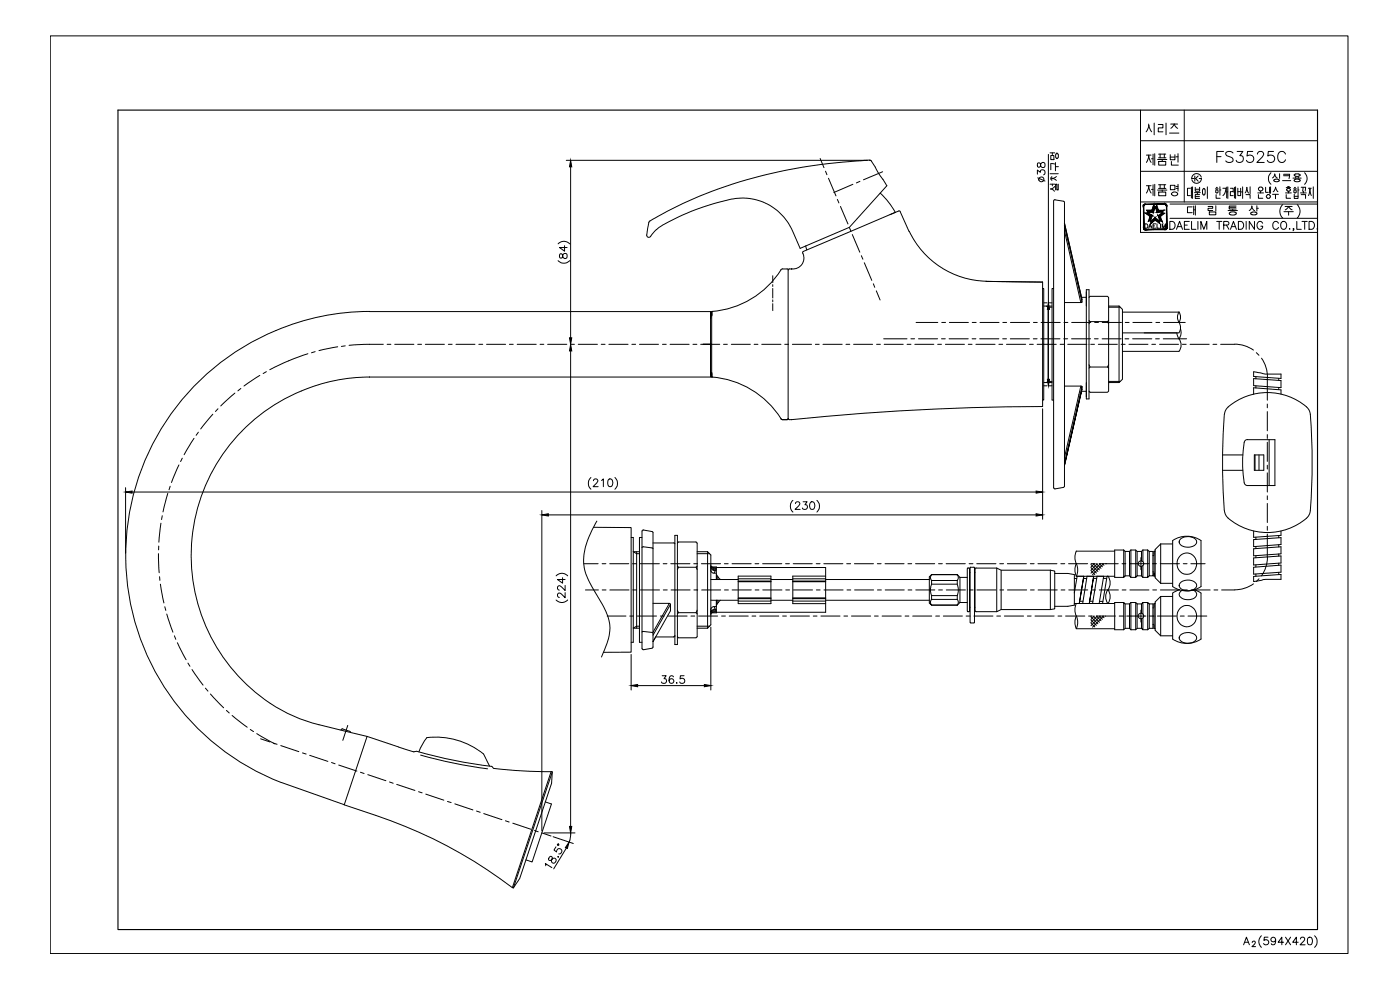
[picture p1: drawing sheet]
<svg xmlns="http://www.w3.org/2000/svg" width="420mm" height="297mm" viewBox="0 0 420 297" stroke-linecap="round" stroke-linejoin="round" font-family="sans-serif">
<defs><g id="words">
<text font-size="12.8" x="337.3" y="62.1">제품명</text>
<text font-size="10.6" x="337.6" y="41.6">시리즈</text>
<text font-size="10.1" x="337.3" y="50.8">제품번</text>
<text font-size="7.1" x="364.1" y="50.1">FS3525C</text>
<text font-size="5.7" x="197.2" y="206.4">36.5</text>
</g></defs>
<!-- layer: DWG -->
<g fill="none" stroke="#000" stroke-width=".3">
<path d="M240.9 75.8a3.3 3.3 0 0 1-3.3 4.9M241.1 75.4l-.2 .5M255.4 69.4l-14.3 6.1M269.7 63.3l-2.6 1.1M269.7 63.3l.5 .2 2.6 5.9M272.9 69.4a26.2 26.2 0 0 0 23.1 15M316.2 60.3v86.1M316.2 60.2l.4-.3 2.6 .5 .3 .3v85.2M319.5 69.3l4.9 21.5M319.5 67l5.2 22.9zM319.5 67.7l5.2 22.9M82.9 99.1a73.1 73.1 0 0 0-45.2 68.4 73.1 73.1 0 0 0 46.7 67.3l18.9 6.6"/>
<path d="M110.9 93.5h102.3M110.9 93.4a71.7 71.7 0 0 0-28.1 5.8M213.2 94.2v1.3zM213.2 93.5v18.9v-9.1M213.2 93.5v.7M213.2 94.2h.4M213.9 93.4l-.3 .4M234.9 80.7h1.3M234.9 80.7h-.2a27.7 27.7 0 0 1-21.1 12.8v19.6a27.6 27.6 0 0 1 21.1 12.8h1.5l.3-.3M236.2 80.7l.4 .3 .3-.3M236.5 81v44.6M236.9 80.7h.6"/>
<path d="M237.5 80.7h.1M295.9 84.4l17 .2zM312.9 84.6v37.4a752.9 752.9 0 0 0-75.4 3.9M313.2 91.8h2.5M314.6 91.8v23M324.5 89.2h1.5M324.7 89.9l-.1 .9h-5.1M326 86.9h.8v32.8h-.8zM326.8 89.3l.3-.4h5.3l.3 .4v28.1l-.3 .3h-5.3l-.3-.3M332.7 91.8h3.1M335.8 91.8l1.1 1v21l-1.1 1M335.8 91.8v23"/>
<path d="M336.9 99.9h16.9M336.9 93.7h16.9M213.6 112.8l.3 .3M213.6 112.4h-.4v.7h-102.3a53.4 53.4 0 0 0-52.3 42.1 53.4 53.4 0 0 0 30.1 59.9l5.8 2 15.7 3.9 9.4 3.1M313.2 114.8h2.5M319.5 115.8l5.2 .2M324.4 115.8l-4.9 21.5M324.5 117.4h1.5M324.7 116.7v-.7l-5.2 22.9M324.7 116.7l-1.6 6.9zM332.7 114.8h3.1M336.9 105.4h16.9"/>
<path d="M376.2 111.6v1.4l8.2 .6v-1.4M376.2 113.6l8.2 .6v2.1l-8.2-.6zM376.2 118.3v-2l8.2 .7v1.3M376.9 113v.6M376.9 115.8v.6M383.8 113.5v.6M383.8 116.3v.6M236.6 125.6l.1 .3h.8M237.6 125.9h-.1M323.1 123.6l-3.6 16zM366.9 136.5h6.1M367.4 124.3a197.2 197.2 0 0 0 0 28.9"/>
<path d="M367.5 124.3l.2-1a12.2 12.2 0 0 1 7-4.6 17.7 17.7 0 0 1 18.1 4.2 5.5 5.5 0 0 1 .6 3.1 161.3 161.3 0 0 1-.4 28.2 12.2 12.2 0 0 1-6.9 4.7 17.7 17.7 0 0 1-18.1-4.2l-.5-1.5M376.4 136.5h2.9v4.6h-2.9zM376.7 136.5v4.6M377.8 136.5v4.6M380.9 131.9v13.8M178.2 158.2l11.2 .1v37.4h-8.3M319.2 146.2l-2.6 .5-.4-.4M319.5 145.9l-.3 .3M366.9 141.1h6.1M373.4 144.8a35.2 35.2 0 0 1 .1-12.4l.9-.5h8.2v13.8h-8.2a.99 .99 0 0 1-1-.9M376.2 159.3v1.9l8.2-.6v-1.3M190 165.5h1.9"/>
<path d="M191.1 165.5v23M202.5 160.6h.8v32.8h-.8zM203.3 163l.3-.4h5.3l.3 .4v28.1l-.3 .3h-5.3l-.3-.3M209.2 165.5h3.2M212.4 165.5l.9 1v21l-.9 1M212.4 165.5v23M213.3 170.3l.5 .7 .8 .3M213.3 169.5l.2 .6M213.3 173.9h8.2M213.4 170l.4 .7 .8 .3M213.5 170.1l1 .3 .1 .3M213.5 170.1h1.5v3.8"/>
<path d="M213.6 170.1l.6 .6h.4M214.3 172h.7M214.5 170.4h.5M214.6 171.3l-.1 .3a.58 .58 0 0 1-.6 .3 .58 .58 0 0 1-.5-.5l-.1-.1M214.6 171v.3M214.6 170.7h.4M214.6 171h.4M215 170.3h32.8v13.4h-32.8M215 172.3l.1 .2M215 172.5l1.2 1.4M215.1 172.6v1.3M215.4 173.1v.8"/>
<path d="M221.5 172.9h9.9v8.2h-9.9zM221.5 179.4h9.9M221.5 179.5h9.9M221.5 179.6h9.9M221.5 173.7h9.9M221.5 174.3h9.9M221.5 174.5h9.9M221.5 174.6h9.9M231.4 173.9h6.5M237.9 179.4h9.9M237.9 179.5h9.9M237.9 179.6h9.9"/>
<path d="M237.9 173.7h9.9M237.9 174.3h9.9M237.9 174.5h9.9M237.9 174.6h9.9M247.8 172.9h-9.9v8.2h9.9M247.8 173.9h31.1M290.3 170.6v12.8M290.5 170.4h.3M290.5 170.4l-.2 .2M290.8 170.4l.2 .2v12.7l-.2 .2M291 171.8h.1M291.1 170.4v16.3"/>
<path d="M291.2 170.3h1.3M292.5 170.4v16.3l-.2 .2-1.1-.2M292.5 171.8h.1M292.6 170.7l.1 12.7 .2 .1h6.2M292.9 170.4h6.2M292.9 170.4l-.3 .3M299.1 170.4l1.4 .7h14.7M299.1 170.4v13.1M300.5 171.1v11.8M315.2 171.1l1.3 .2v11.4l-1.3 .2M315.2 171.1v11.8M316.5 172.1h4l1.9 .3v9.2l-1.9 .3h-4"/>
<path d="M322.4 173.6h.7M323 172.9h11.5M323 165.4h11.5M323.3 172.9l-.9 5M325.1 173.6h1.1M325.3 172.9l-1.4 8.2 1.4-8.2M326.2 172.9l-1.3 8.2M328.1 173.5h1M328.2 172.9l-1.3 8.2 1.3-8.2M329.2 172.9l-1.3 8.2M331.1 173.5h1M331.2 172.9l-1.3 8.2"/>
<path d="M332.2 172.9l-1.3 8.2M337.2 165v8.2l.5-.4M337.2 165h-2.7v8.2h2.7M337.2 165l.5 .5M337.7 165.5v7.3M337.7 172.8h1.3M337.7 165.5h1.3M339 165.5v7.3M339.4 165v8.2l-.4-.4M339.4 165h1.4l.5 .5h1.3M339.4 173.2h1.4M339.4 165l-.4 .5"/>
<path d="M340.8 165v8.2l.5-.4M341.3 165.5v7.3h1.3M342.6 165.5v2.8M342.6 169.9v2.9M343 169.7v3.5l-.4-.4M343 165h1.4M343 173.2h1.4M343 165v3.5M343 165l-.4 .5M344.4 165v8.2l.5-.4M344.4 165l.5 .5M344.9 165.5h1.1v7.3h-1.1z"/>
<path d="M346 171.6h.3M346 166.7h.3M346.3 165.4v7.5v-1M346.3 172.9h.4M346.7 165.4h-.4v.9M348.3 179l-1.6 1.6v8.5l1.6 1.7h3.6M348.3 163.2v11.8M348.3 179v11.8M348.3 163.2l-1.6 1.7v8.5l1.6 1.6M348.3 163.2h3.6M348.3 175h3.6M348.3 179h3.6"/>
<path d="M351.9 162.2a7.5 7.5 0 0 1 8.5 0l.1 13.8a7.6 7.6 0 0 1-8.6 0M351.9 162.2v13.8M351.9 178v13.7M354 177l-2.1 .9M354.3 174.8a3.2 3.2 0 0 1 4.8 .7 2.41 2.41 0 0 1-3.2 1.7 1.65 1.65 0 0 1-1.8-2.1zM354.3 161.7a3.5 3.5 0 0 1 4.7 .5 1.62 1.62 0 0 1-1.7 1.9 2.72 2.72 0 0 1-3.4-1.5zM354.4 166.6a3.1 3.1 0 0 1 4.3 .8 3.1 3.1 0 0 1-.8 4.3 3.1 3.1 0 0 1-4.1-.6 3.1 3.1 0 0 1 .2-4.1zM358.1 177.1a1.36 1.36 0 0 1 1 1.4 1.36 1.36 0 0 1-1.2 1.2 3.1 3.1 0 0 1-4-1.1l.1-.6 .7-.8M358.4 177l2 1 .1 13.7a7.6 7.6 0 0 1-8.6 0M376.2 167.4l8.2-.6v2.1l-8.2 .6zM376.2 170.2l8.2-.6v2.1l-8.2 .6zM376.2 164.6l8.2-.5v2.1l-8.2 .6z"/>
<path d="M376.2 161.9l8.2-.6v2.1l-8.2 .6zM376.9 161.2v.7M376.9 163.9v.7M376.9 166.7v.7M376.9 169.5v.6M376.9 172.2v.7M383.8 160.7v.6M383.8 163.4v.7M383.8 166.2v.6M383.8 169v.6M383.8 171.7v.7M384.4 173.8v-1.4l-8.2 .5v1.6"/>
<path d="M190 188.5h1.9M202.5 190.7l-.3 .4M209.2 188.5h3.2M213.3 180.1h8.2M213.5 183.9l-.2 .2M214.3 182h.7M214.5 183.6h.5M214.6 182.7l-.3-.7h-.3l-.7 .7v1l.2-.3a1.04 1.04 0 0 1 1.1-.5M214.6 183.3l-.5 .1-.5 .5M214.6 183.3l-.1 .3-1 .3M214.6 182.9l-.7 .3-.5 .8M214.6 182.9h.4"/>
<path d="M214.6 183.3h.4M215 180.1v1.5M215 181.7v2.2h-1.5M215.1 181.5l-.1 .1M215.1 180.1v1.3M215.4 180.1v.8M215.5 180.8l-.5 .7M216.2 180.1l-.7 .7M221.5 180.4h9.9M231.4 180.1h6.5M237.9 180.4h9.9M247.8 180.1h31.1"/>
<path d="M290.3 183.3l.5 .2M291 182.2h.1M292.5 182.2h.1M315.2 182.9h-14.7l-1.4 .6M323 181.1h11.5M323 188.7h11.5M323.9 181.1h-1.5h1.5M324 180.4h1M324.9 181.1h2h-2M327 180.4h1M330 180.4h1M337.2 180.8h-2.7v8.1h2.7"/>
<path d="M337.7 181.2v7.3M339 188.5h-1.3l-.5 .4M339 188.5v-7.3h-1.3l-.5-.4v8.1M339 188.5l.4 .4M339.4 180.8h1.4l.5 .4M339.4 180.8v8.1M339.4 180.8l-.4 .4M340.8 180.8v8.1M341.3 181.2v7.3M341.3 181.2h1.3M342.6 188.5h-1.3l-.5 .4h-1.4M342.6 184v-2.8l.4-.4v3.5"/>
<path d="M342.6 185.6v2.9M343 185.4v3.5l-.4-.4M343 180.8h1.4M343 188.9h1.4M344.9 181.2l-.5-.4v8.1M344.9 181.2h1.1v7.3h-1.1M344.9 181.2v7.3M344.9 188.5l-.5 .4M346 187.3h.3M346 182.4h.3M346.3 187.6v1h.4M346.3 181.1v7.5"/>
<path d="M346.7 181.1h-.4v1M354 182.7a3 3 0 0 1 4.1-.3 3 3 0 0 1 .6 4.1 3 3 0 0 1-4 1.1 3 3 0 0 1-1.3-3.9zM354.3 190.5a3.5 3.5 0 0 1 4.7 .4 1.78 1.78 0 0 1-2.1 2.1 2.2 2.2 0 0 1-3-1.9zM106.7 231.2l-3.4 10.3a160.1 160.1 0 0 1 39 16.9l11.5 7.9M119.7 224.2l4.5 1.4M125.1 225.4l-.9 .2M125.1 225.4l11.9 2.9 10.6 1.7M126.2 226.6l10 2.4 10.2 1.7M128.1 221.3a22.9 22.9 0 0 1 17 4.9l1.8 3.6M128.1 221.3l-1.5 2.4-.9 1.9M147.6 229.9l.5 .6M148.1 230.5l8 .8 9.3 .2"/>
<path d="M165.7 231.6l-.2 3.4-9.5 28.6-1.9 2.8-.3-.1M165.7 231.6l-11.6 34.8M165.7 231.6l-.3-.1-11.6 34.8M163.6 240.6l1.9 .6-5.8 17.4-1.9-.6"/>
<circle cx="342.4" cy="169.1" r=".83"/>
<circle cx="342.4" cy="184.8" r=".83"/>
</g>
<!-- layer: CL -->
<g fill="none" stroke="#000" stroke-width=".3">
<path d="M246.1 47.6l1.2 2.7M247.7 51.4l.5 1M248.6 53.5l2.3 5.3M251.3 59.8l.5 1.1M256 55.3l-5.8 2.5M258.1 54.4l-1.1 .5M264.9 51.5l-5.8 2.4M252.2 61.9l2.3 5.3M254.9 68.3l.5 1M255.8 70.4l2.2 5.3M258.5 76.7l.5 1.1M259.4 78.8l2.2 5.3"/>
<path d="M231.9 82.7v2.1M231.9 85.4v.6M231.9 86.5v2.9M231.9 90v.6M231.9 91.1v2.1M262.1 85.1l.4 1.1M263 87.3l1.1 2.7M274.9 96.7h6.5M282.6 96.7h1.2M284.9 96.7h5.7M291.8 96.7h1.2M294.1 96.7h5.7"/>
<path d="M301 96.7h1.1M303.2 96.7h5.8M310.1 96.7h1.2M312.4 96.7h5.8M319.3 96.7h1.2M321.6 96.7h5.8M328.5 96.7h1.2M330.8 96.7h5.8M337.7 96.7h1.2M340 96.7h5.7M346.9 96.7h1.1M349.2 96.7h6.5"/>
<path d="M70.5 117.9l-4.3 3.9M72.3 116.6l-.9 .7M78 112.6l-4.8 3.2M79.9 111.5l-.9 .6M86.6 108.3l-5.6 2.6M92.4 106.1l-5.8 2.2M94.6 105.5l-1.1 .3M101.3 104l-5.6 1.2M103.6 103.8l-1.1 .1M115 103.3l-10.2 .3M116.2 103.3h1.1M118.5 103.3h5.7"/>
<path d="M125.4 103.3h1.1M127.6 103.3h5.8M134.5 103.3h1.2M136.8 103.3h5.8M143.7 103.3h1.2M146 103.3h5.7M152.9 103.3h1.1M155.2 103.3h5.7M162.1 103.3h1.1M164.4 103.3h5.7M171.3 103.3h1.1M173.5 103.3h5.8"/>
<path d="M180.4 103.3h1.2M182.7 103.3h5.8M189.6 103.3h1.2M191.9 103.3h5.7M198.8 103.3h1.2M201.1 103.3h5.7M208 103.3h1.1M210.3 103.3h5.7M213.6 103.3h-2.6h2.6M217.1 103.3h1.2M219.5 103.3h5.7M226.3 103.3h1.2"/>
<path d="M228.6 103.3h5.8M235.5 103.3h1.2M237.8 103.3h5.8M244.7 103.3h1.1M247 103.3h5.7M253.9 103.3h1.1M256.2 103.3h5.7M263.1 103.3h1.1M265.2 101.7h7M265.4 103.3h5.7M272.2 103.3h1.2M273.4 101.7h1.1"/>
<path d="M274.5 103.3h5.8M275.6 101.7h5.8M281.4 103.3h1.1M282.5 101.7h1.2M283.7 103.3h5.7M284.8 101.7h5.8M290.6 103.3h1.1M291.7 101.7h1.2M292.9 103.3h5.7M294 101.7h5.8M299.8 103.3h1.1M300.9 101.7h1.2"/>
<path d="M302.1 103.3h5.7M303.2 101.7h5.7M309 103.3h1.1M310.1 101.7h1.1M311.2 103.3h5.8M312.4 101.7h5.7M318.1 103.3h1.2M319.2 101.7h1.2M320.4 103.3h5.8M321.6 101.7h5.7M327.3 103.3h1.2M328.4 101.7h1.2"/>
<path d="M329.6 103.3h5.7M330.8 101.7h5.7M336.5 103.3h1.2M337.6 101.7h1.2M338.8 103.3h5.7M339.9 101.7h5.8M345.7 103.3h1.1M346.8 101.7h1.2M348 103.3h5.7M349.1 101.7h7M354.9 103.3h1.1M357.1 103.3h5.8"/>
<path d="M364 103.3h1.2M366.3 103.3h4.2M370.5 103.3a9.8 9.8 0 0 1 5.7 1.7M377 105.8l.8 .8M378.6 107.5a9.8 9.8 0 0 1 1.8 5.6M380.3 113.1v7M53.7 139.5l-2.2 5.3M54.7 137.5l-.5 1M58.2 131.5l-2.9 4.9M59.5 129.7l-.6 .9M63.9 124.3l-3.7 4.4M65.4 122.7l-.7 .8"/>
<path d="M380.3 121.2v1.2M380.3 123.5v5.8M380.3 130.4v1.1M380.3 132.7v5.7M380.3 139.6v1.1M48.3 157l-.6 5.7M48.7 154.7l-.2 1.2M50.4 148l-1.5 5.6M51.1 145.9l-.4 1.1M380.3 141.9v5.7M380.3 148.8v1.1M380.3 151.1v5.7"/>
<path d="M380.3 157.9v1.2M47.6 166.1l.2 5.8M47.6 163.8v1.2M47.9 173l.1 1.1M48.1 175.3l1.1 5.6M175.2 169.1h4.3M175.7 177h3.9M180.7 169.1h1.1M180.7 177h1.2M183 169.1h5.7M183 177h5.8M189.8 169.1h1.2"/>
<path d="M189.9 177h1.2M192.2 169.1h5.7M192.2 177h5.7M199 169.1h1.2M199.1 177h1.2M201.3 169.1h5.8M201.4 177h5.7M208.2 169.1h1.2M208.3 177h1.1M210.5 169.1h5.8M210.6 177h5.7M217.4 169.1h1.1"/>
<path d="M217.4 177h1.2M219.7 169.1h5.7M219.7 177h5.8M226.6 169.1h1.1M226.6 177h1.2M228.9 169.1h5.7M228.9 177h5.8M235.8 169.1h1.1M235.8 177h1.2M238.1 169.1h5.7M238.1 177h5.8M245 169.1h1.1"/>
<path d="M245 177h1.1M247.2 169.1h5.8M247.3 177h5.7M254.1 169.1h1.2M254.2 177h1.1M256.4 169.1h5.7M256.5 177h5.7M263.3 169.1h1.1M263.3 177h1.2M265.6 169.1h5.7M265.7 177h5.7M272.5 169.1h1.1"/>
<path d="M272.5 177h1.2M274.8 169.1h5.7M274.8 177h5.8M281.7 169.1h1.1M281.7 177h1.1M283.9 169.1h5.8M284 177h5.7M290.8 169.1h1.2M290.9 177h1.1M293.1 169.1h5.8M293.2 177h5.7M300 169.1h1.2"/>
<path d="M300.1 177h1.1M302.3 169.1h5.7M302.4 177h5.7M309.2 169.1h1.2M309.3 177h1.1M311.5 169.1h5.7M311.5 177h5.8M318.4 169.1h1.1M318.4 177h1.2M320.7 169.1h5.7M320.7 177h5.7M327.5 169.1h1.2"/>
<path d="M327.6 177h1.2M329.9 169.1h5.7M329.9 177h5.7M336.7 169.1h1.2M336.8 177h1.1M339 169.1h5.8M339.1 177h5.7M342.4 167.3v3.6M345.9 169.1h1.2M346 177h1.1M348.2 169.1h5.8M348.2 177h5.8"/>
<path d="M355.1 169.1h1.1M355.1 177h1.2M357.4 169.1h4.3M357.4 177h5.8M364.3 177h1.2M366.6 177h3.9M376.2 175.2a9.8 9.8 0 0 1-5.7 1.8M377.8 173.7l-.8 .8M380.3 160.2v6.9M380.4 167.1a9.8 9.8 0 0 1-1.8 5.7M49.5 182l.3 1.1M50 184.2l1.9 5.5"/>
<path d="M52.3 190.8l.5 1M53.2 192.8l2.6 5.1M56.4 198.9l.6 1M182.2 184.8h5.6M189 184.8h1.1M191.3 184.8h5.7M198.2 184.8h1.1M200.5 184.8h5.7M207.4 184.8h1.1M209.6 184.8h5.8M216.5 184.8h1.2M218.8 184.8h5.8"/>
<path d="M225.7 184.8h1.1M228 184.8h5.7M234.9 184.8h1.1M237.2 184.8h5.7M244.1 184.8h1.1M246.4 184.8h5.7M253.3 184.8h1.1M255.5 184.8h5.8M262.4 184.8h1.2M264.7 184.8h5.8M271.6 184.8h1.2M273.9 184.8h5.7"/>
<path d="M280.8 184.8h1.2M283.1 184.8h5.7M290 184.8h1.1M292.3 184.8h5.7M299.1 184.8h1.2M301.4 184.8h5.8M308.3 184.8h1.2M310.6 184.8h5.8M317.5 184.8h1.2M319.8 184.8h5.8M326.7 184.8h1.1M329 184.8h5.7"/>
<path d="M335.9 184.8h1.1M338.2 184.8h5.7M342.4 183.1v3.6M345.1 184.8h1.1M347.4 184.8h5.7M354.2 184.8h1.2M356.5 184.8h5.7M57.6 200.9l3.4 4.7M61.7 206.5l.7 .9M63.1 208.2l4 4.2M68 213.2l.8 .7M69.7 214.7l4.5 3.5"/>
<path d="M75.1 218.9l1 .6M104.4 217.6l-1.5 4.5M77.1 220.1l5.4 3.1M78.2 221.7l2.8 .9M82.1 223l1.1 .3M84.3 223.7l5.4 1.8M90.8 225.9l1.1 .3M92.9 226.6l5.5 1.8M99.5 228.8l1.1 .4M101.7 229.5l5.4 1.9M108.2 231.7l1.1 .4M110.4 232.4l5.4 1.8"/>
<path d="M116.9 234.6l1.1 .4M119.1 235.3l5.4 1.9M125.6 237.5l1.1 .4M127.8 238.3l5.4 1.8M134.3 240.5l1.1 .3M136.5 241.2l5.4 1.8M143 243.3l1.1 .4M145.2 244.1l5.4 1.8M151.7 246.3l1.1 .3M153.9 247l5.4 1.8M160.4 249.2l1.1 .4M162.6 249.9l2.8 .9"/>
</g>
<!-- layer: 00_COMPONENTS -->
<path d="M261 48.1h.1M261 48a146.1 146.1 0 0 0-61.4 15.8 16.5 16.5 0 0 0-4.9 2.9M261 48.1l.6 .3M261.5 48.3l4.6 7.4M264.1 58h.1M264.2 58a23 23 0 0 1 4.5 5.7l-13.3 5.7M266.2 55.7l-11.3 12.5-14.8 6.3-2.2-5.1a16.7 16.7 0 0 0-21.1-9 62.9 62.9 0 0 0-19.4 8.2l-.4 .3M194.7 66.7l-.6 3.8a.66 .66 0 0 0 .4 .7 .66 .66 0 0 0 .8-.3M197 68.8l-1.7 2.1M241.8 73.8l.3 1.2" fill="none" stroke="#000" stroke-width=".3"/>
<!-- layer: D -->
<g fill="none" stroke="#000" stroke-width=".3">
<path d="M169.9 48.1h90.4M171.3 50.1v51.3M359.9 53.6h.7a1.46 1.46 0 0 1-1.3 1.4 1.46 1.46 0 0 1-1.6-1.1M360.5 53.2a1.46 1.46 0 0 0-1.6-1.1 1.46 1.46 0 0 0-1.3 1.4M167.5 78.2a2.38 2.38 0 0 0 3.5 0M167.5 73.2a2.38 2.38 0 0 1 3.5 0M168 76.3a.81 .81 0 0 0 .2 1.1h.5l.2-.7a.66 .66 0 0 1 .6-.7 .66 .66 0 0 1 .7 .6l-.2 .8a.84 .84 0 0 1-.9-.1 .84 .84 0 0 1-.3-.8 .45 .45 0 0 0-.8-.2zM169.4 73.7v1.7l-1.5-1.1h2.3M314 91.8l.6 .4h1.1M332.7 92.2h3.5M353.2 99.9l.7 1.8M353.8 96.7l.5 1.6-.5 1.5"/>
<path d="M353.8 93.6l.5 1.6-.5 1.5-.4-1.5zM354.3 98.7l.1 1.5-.6 1.5M171.3 105.3v142.7M315.7 114.4h-1.1l-.6 .4M332.7 114.4h3.5M353.8 101.7l.7 1.6-.1 1.1-.6 1M376.2 111.6l3.5 .6h4.7M312.9 122.7v33.1M37.7 146.3v19.7M39.6 147.6h271.4M162.6 153.2v96.1M164.6 154.5h146.4"/>
<path d="M177.3 143.3a2.38 2.38 0 0 0 0 3.5M178.1 144.2l.2-.4 .7-.1 .4 .7-1.4 1.6h1.5M179.1 156.4a21.5 21.5 0 0 0-3.7 14l1.3 3.8 2.8 4.9a18.1 18.1 0 0 1 3.6 9.1l-.5 3.6-2.1 5.3M180.5 144.2l.6-.5v2.3M182.7 143.8a.72 .72 0 0 1 1.1 .4 1.08 1.08 0 0 1 .1 1.2 1.08 1.08 0 0 1-1.2 .5l-.3-.9zM184.5 143.3a2.38 2.38 0 0 1 0 3.5M238 150.1a2.38 2.38 0 0 0 0 3.5M238.7 151.1l.2-.4 .7-.1 .3 .2 .1 .4-1.4 1.6h1.5M241 150.6h1.2l-.6 .8a.76 .76 0 0 1 .5 1.3 .76 .76 0 0 1-1.3-.3M243.3 150.7a.72 .72 0 0 1 1.1 .3 1.08 1.08 0 0 1 .1 1.3 1.08 1.08 0 0 1-1.2 .5 1.73 1.73 0 0 1 0-2.1zM245.2 150.1a2.38 2.38 0 0 1 0 3.5M166.9 172.8a2.34 2.34 0 0 1 3.5 0"/>
<path d="M168.8 173.3v1.7l-1.5-1.1h2.3M169.6 177.8v1.5l-1.1-1.1-.8-.3-.4 .5v.4l.6 .5M169.6 175.7v1.5l-1.1-1.1a.65 .65 0 0 0-1.1-.1l-.1 .6 .6 .5M190 165.5l1.1 .6h.8M209.2 166.1h3.8M384.4 173.8h-4.7l-3.5 .7M166.9 180a2.34 2.34 0 0 0 3.5 0M189.4 196.4v10.6M191.9 187.9h-.8l-1.1 .5M209.2 187.9h3.8M213.3 188.1v18.9M191.4 205.7h20"/>
<path d="M163.3 249.9h9.3M163.8 259.8l-.1-.7 1.9 1.2M164.9 257.1l-.3 .8 .1 .2 .5 .1 .5-.4a.64 .64 0 0 1 .9-.3 .64 .64 0 0 1 .2 .9l-.6 .6a.85 .85 0 0 1-.7-.6 .85 .85 0 0 1 .2-.9 .44 .44 0 0 0-.5-.6zM166 251.1l6.1 2M166.8 254.1l-.5 .9 .7 .6a.82 .82 0 0 1 .7-1 .82 .82 0 0 1 .9 .8 .82 .82 0 0 1-.9 .8M167.4 257.1l.2 .1zM170 254.4l-3.8 6.3M171.3 249.9l-.5 2.7"/>
<circle cx="167.5" cy="253.4" r=".23"/>
</g>
<!-- layer: HD -->
<path d="M313.2 90.9h1M314.8 90.9h.9M313.2 115.8h1M314.8 115.8h.9" fill="none" stroke="#000" stroke-width=".3"/>
<!-- layer: 0 -->
<g fill="none" stroke="#000" stroke-width=".3">
<path d="M358.5 57.8h1.7M358.7 56.2v1.2h1.3v-1.2M358.7 56.8h1.3M358.7 59h1.3M360 58.4h-1.3v1.1h1.3M361 56.9v1.4M361 56.9l.3-.4 .3 .4v1.4M361.6 58.2l-.3 .4-.3-.3M362.3 56.1v3.4M364.8 56.7h.8M364.9 57.1a.42 .42 0 0 0 0 .6 .42 .42 0 0 0 .6-.1v-.5M364.9 57.1h.6"/>
<path d="M365 58.4v1.1h1.2M365 56.2h.4M366.1 56.1v2.5M366.1 57h.3M367 56.5h.9l-.4 1.6-.5 .6M368.1 56.1v3.3M368.1 57.6h.4M368.5 56.1v3.4M369.2 56.5h.9v1h-.9v1.2h.9M370.2 57.6h.3M370.5 56.2v3.2M370.8 56.1v3.4"/>
<path d="M371.5 56.5v2.2h.8v-2.2M371.5 57.5h.8M372.5 57.6h.4M372.9 56.1v3.4M373.7 57.9l.5-1.7 .5 1.7M373.9 58.4h1.3v1.1M375.2 56.1v2M377.5 57.9h1.7M377.7 58.4v1.1h1.3M378.3 57.4v.5M379.8 56.2v1.5h.8M380.3 58.5h.7"/>
<path d="M380.3 59.4h.7M380.4 58.5l-.4 .5 .4 .4M381 58.5l.3 .5-.3 .4M381 57h.3M381 56.1v1.9M381.3 56.1v1.9M381.4 51.8a2.34 2.34 0 0 0 0 3.5M381.9 53.4l.5-.5 .2-.7 .2 .7 .5 .5M381.9 58.3h1.8M382.3 54a.95 .95 0 0 1 1.6 .3 .95 .95 0 0 1-1.6-.3zM382.8 58.3v1.3M383.5 57.5l-.7-1.3-.3 .8-.4 .5"/>
<path d="M384 52.1v1.4M384.9 54.2h2.5M385.2 52.7h1.8M385.8 57.9h1.7M386 58.4v1.1h1.3M386 56.3h1.3M386.2 56.8v.2M386.2 57.1l.2 .2M386.4 56.6l-.2 .2M386.4 56.6h.6M386.4 57.3h.6M386.4 56h.5"/>
<path d="M386.7 57.4v.5M387 52.3l-.2 1.3M387 56.6l.2 .2M387.2 57.1l-.2 .2M387.3 56.8v.2M388 53.4h2.5M388.2 56.7h.9M388.4 57.1a.42 .42 0 0 0-.1 .6 .42 .42 0 0 0 .7-.1l-.1-.5M388.4 57.1h.5M388.4 58.3v1.2h1.2v-1.2M388.4 58.9h1.2M388.4 52.4l.4 .5"/>
<path d="M388.5 56.2h.3M388.8 53.8a.9 .9 0 0 1 1.3 .5l-.5 .2h-.8M388.8 53.8l-.4 .3 .4 .4M388.8 52.2h.9M388.8 52.9h.9M388.8 53.1v.3M389.6 57h.3M389.6 56.1v2M389.7 53.1v.3M389.7 52.2l.4 .2M390.1 52.4v.3l-.4 .2M390.3 57.9h1.7"/>
<path d="M390.5 56.2h.6l-.2 1.2M390.5 58.4h1.3v1.1M391.2 56.2h.6l-.1 1.2M391.2 57.4v.5M391.5 51.8a2.34 2.34 0 0 1 0 3.5M392.7 56.5h.8M393.1 56.8l.4 1.9M393.1 56.5l-.4 2.2M394.1 56.1v3.4M312.9 86.6h.3v33.4h-.3M316.2 86.6h-.5v33.4h.5M326.8 96.2a.56 .56 0 0 1 .3 .5 .56 .56 0 0 1-.3 .5"/>
<path d="M327.1 96.5h5.3M332.7 96.2l-.3 .3 .3 .7M326.8 109.4l.3 .7h5.3M327.1 110.1l-.3 .4M332.7 109.4l-.3 .7 .3 .4M192.7 159.4v35.2M193.1 159l2.6 .5M193.1 159l-.4 .3M195.7 159.5l.3 .3v34.4M189.4 161.3h.6v31.4h-.6M192.7 164.3l.4-.2 2.6 .3 .3 .2M192.7 161.3h-.8v31.4h.8"/>
<path d="M196 162.9h6.2l.3 .3M203.3 169.9l.3 .3-.3 .7M203.6 170.2h5.3M209.2 169.9l-.3 .3 .3 .7M279.6 172.4l-.7 .7v7.8l.7 .7a1.28 1.28 0 0 1 0-1.8M279.6 172.4a1.28 1.28 0 0 0 0 1.8v1.1M279.6 175.3a4.5 4.5 0 0 0 0 3.4M279.6 178.7v1.1M279.6 179.8h7.7M279.6 172.4h7.7M279.6 175.3h7.7M279.6 174.2h7.7"/>
<path d="M279.6 178.7h7.7M287.3 179.8a1.23 1.23 0 0 1 0 1.7M287.3 172.4a1.28 1.28 0 0 1 0 1.8M287.3 174.2v1.1a4.5 4.5 0 0 1 0 3.4M287.3 172.4l.8 .8M287.3 178.7v1.1M288.1 173.2v7.6M288.1 173.2h2.2M323 169.1l.4 1.6-.4 2.2-.4-1.6zM323 165.4l-.4 2.1 .4 1.6M327.4 169.4l2.1 2.1M327.4 170.3l1.6 1.6"/>
<path d="M327.4 171.2l1.2 1.2M327.5 169.1l-.1 .1M328.1 169.1l1.9 1.9M328.4 169.1l-1 1.1M329 169.1l1.4 1.4M329.3 169.1l-1.9 2M329.9 169.1l.9 1M330.3 169.1l-2.9 2.9M330.8 169.1l.5 .5M331.2 169.1l-3.3 3.3M331.8 169.1h.1M332.5 177l-.7 1.7 .1 1.2 .6 1.2"/>
<path d="M332.5 172.9l.7 1.7-.1 1.2-.6 1.2 .6 1.1 .1 1.2-.7 1.8M192.7 189.7l.4-.2 2.6 .3 .3 .2M192.7 194.6l.4 .3M195.7 194.5l-2.6 .5M196 181h4.9l-4.9 8.7M196 194.1l-.3 .3M200.9 181l.3 .3M201.2 181.3v2l-5.2 9.2 .8-1.4h5.4l.3-.4M201.2 181.3l-5.2 9.3M203.3 183.1l.3 .7-.3 .4M203.6 183.8h5.3M209.2 183.1l-.3 .7 .3 .4"/>
<path d="M279.6 181.5h7.7M288.1 180.8l-.8 .7M288.1 180.8h2.2M323 181.1a5.3 5.3 0 0 0 .4 4.8v1.6l-.4 1.1-.4-2.1 .4-1.6M327.4 187l1.2 1.1M327.4 186l1.6 1.6M327.4 185.1l2.1 2.1M327.5 184.8l-.1 .1M328.1 184.8l1.9 1.9M328.4 184.8l-1 1.1M329 184.8l1.4 1.4M329.3 184.8l-1.9 2"/>
<path d="M329.9 184.8l.9 1M330.3 184.8l-2.9 2.9M330.8 184.8l.5 .5M331.2 184.8l-3.3 3.4M331.8 184.8v.1M102.4 218.9l-.1 .1M102.8 218.7l2.2 .7 .2 .4M102.8 218.7l-.4 .2M110.2 221l-3.5 10.2"/>
<circle cx="378.3" cy="56.7" r=".63"/>
</g>
<!-- layer: D -->
<path d="M171.3 48.1l.3 2h-.7zM171.3 103.3l.3 2h-.7zM170.9 101.4h.7l-.3 1.9zM37.7 147.6l1.9-.3v.7zM162.6 154.5l2-.4v.7zM311 147.3l1.9 .3-1.9 .4zM311 154.1l1.9 .4-1.9 .3zM189.4 205.7l2-.3v.7zM211.4 205.4l1.9 .3-1.9 .4zM170.8 252.7l-.5 1.9-.6-.3zM170.9 248h.7l-.3 1.9z" fill="#000" stroke="#000" stroke-width=".3"/>
<!-- layer: DIM -->
<path d="M35.4 33h360v245.9h-360z" fill="none" stroke="#000" stroke-width=".34"/>
<g fill="none" stroke="#000" stroke-width=".3">
<path d="M15.1 10.8h389.5v275.3h-389.5zM342.3 33v36.7h53.1M355.4 33v27.6M311.3 52.3v-1.3l.9 .7a.76 .76 0 0 1 1.3-.6 .76 .76 0 0 1-.3 1.4M311.4 49a.79 .79 0 0 0 .5 1.2l.4-.8a.66 .66 0 0 1 .6-.7 .66 .66 0 0 1 .7 .6l-.1 .8-.3 .2a1.11 1.11 0 0 1-1.1-1.3zM311.4 53.4l2.2 .9M314.6 46.3v67.5M315.1 55.3h1.4M315.1 52.1h2.5M315.1 45.9h1.4M315.4 46.7h.9v1.2h-.9zM315.4 49.1v1.8"/>
<path d="M315.4 53.3v.5M315.4 49.1l1.1 .1M315.7 53v1.2M315.7 53.5l.7 .2 .6 .4M315.8 45.9v.5M315.8 55.3v.5M316.5 56l-.5 .5-.7 .2 .7 .2 .4 .5M316.8 48.8v2.4M316.8 50h.8M316.9 46.3v.9l.2 .3h.2M317 53l-.6 .4-.7 .2M317.3 46l-.4 .3"/>
<path d="M317.4 46l.2 .3M317.6 46.3v.6l-.2 .6M317.6 55.3v1.7h-.4v-1.7h-.4v1.7M342.3 42.2h53.1M342.3 51.4h53.1M342.3 60.6h53.1M343.6 67.2a.73 .73 0 0 1 .8 .3 .73 .73 0 0 1-.2 .9l-.6 .1zM344.7 68.5l.5-1.3 .5 1.3M344.9 68h.6M346 67.8h.5M346.9 67.2h-.9v1.3h.9M347.2 67.2v1.3h.8"/>
<path d="M348.3 67.2v1.3M348.8 68.5v-1.3l.5 1.3 .5-1.3v1.3M351.1 66.4h.7a1.26 1.26 0 0 1 .9 1.2 1.26 1.26 0 0 1-.9 1.2h-.7zM351.1 65.5h44.3M351.1 61.2h44.3M353.1 68.8l.9-2.4 .9 2.4M353.4 68h1.2M355.4 67.5h.9M356.9 66.4h-1.5v2.4h1.5M357.6 66.4v2.4h1.3M359.5 66.4v2.4M360.4 68.8v-2.4l.9 2.4 .9-2.4v2.4"/>
<path d="M362.6 61.9h1.4v.6h-1.4v.7h1.4M362.9 63.6h2v.8h-2zM364.9 61.7v1.6M365.1 66.4h1.6M365.9 66.4v2.4M367.3 67.5h1.3l.2-.4-.1-.5-1.4-.2v2.4M368.1 67.5l.7 1.3M368.6 63.2h2.8M368.9 62.2h2M369 64.2l.7 .3 .9-.1M369 63.9v.3M369.3 68.8l.9-2.4 .9 2.4"/>
<path d="M369.4 63.7l-.4 .2M369.4 63.6h1.2M369.6 68h1.1M370 62.8v.4M370.6 63.6l.4 .3M371 63.9v.3M371 64.2l-.4 .2M371 61.8h-2.1v.9h2.1M371.7 66.4h.7a1.26 1.26 0 0 1 .9 1.2 1.26 1.26 0 0 1-.9 1.2h-.7zM374 66.4v2.4M375.4 63.9v.3M375.4 64.2l.4 .2"/>
<path d="M375.7 61.8l.3 1 .5 .4M375.7 61.8l-.2 .8-.6 .6M375.8 63.7h1M375.8 64.4h1M375.8 63.6l-.4 .3M376.5 66.4v2.4l-1.6-2.4v2.4M376.8 63.6a.41 .41 0 0 1 .4 .4 .41 .41 0 0 1-.4 .4M377.2 61.7v1.6M377.2 62.5h.5M378.9 67a.87 .87 0 0 0-1-.6 .87 .87 0 0 0-.7 .9 .98 .98 0 0 0 .3 1.3 .98 .98 0 0 0 1.3-.1l.1-.6h-.5M383.7 67a.87 .87 0 0 0-1-.6 .87 .87 0 0 0-.7 .9 .98 .98 0 0 0 .3 1.3 .98 .98 0 0 0 1.3-.1l.1-.3M384.6 66.8a.97 .97 0 0 1 1.2-.1 .97 .97 0 0 1 .3 1.2 .89 .89 0 0 1-.9 .9 .89 .89 0 0 1-.8-.9z"/>
<path d="M385 61.4a2.73 2.73 0 0 0 0 4M385.3 63.5h2.8M385.7 61.9h2.1M386.7 63.5v1.1M386.7 62l-1 1M386.7 61.9l.4 .7 .7 .4M387 68.6v.2zM388.3 68.7h-.3h.3l-.3 .5M389.2 66.4v2.4h1.3M389.3 61.4a2.73 2.73 0 0 1 0 4M390.8 66.4h1.5M391.6 66.4v2.4"/>
<path d="M392.9 66.4h.8a1.26 1.26 0 0 1 .8 1.2 1.26 1.26 0 0 1-.8 1.2h-.8zM395.2 68.7h.2zM373.2 283.5l.9-2.3 .9 2.3M373.6 282.7h1M375.8 282.8l.3-.4 .5 .1 .1 .2-.2 .6-.8 .7h1.1M378.6 280.8a2.34 2.34 0 0 0 0 3.4M380.5 281.2h-1.1l-.1 1a.82 .82 0 0 1 1.3-.1 .82 .82 0 0 1-.2 1.2 .82 .82 0 0 1-1.2-.2M382.8 282a.72 .72 0 0 1-.9 .6 .72 .72 0 0 1-.4-1.1 .72 .72 0 0 1 1.2 0 1.12 1.12 0 0 1 .2 1.3 1.12 1.12 0 0 1-1.3 .6l-.1-.3M385.2 282.7h-1.6l1.1-1.5v2.3M385.8 281.2l1.5 2.3M387.3 281.2l-1.5 2.3M389.6 282.7h-1.6l1.1-1.5v2.3"/>
<path d="M390.3 281.7l.4-.5h.4l.5 .4-.3 .8-1.1 1.1h1.5M392.7 281.3a.74 .74 0 0 1 1.1 .3 1.09 1.09 0 0 1 .1 1.3 1.09 1.09 0 0 1-1.2 .5l-.3-.9zM394.5 280.8a2.34 2.34 0 0 1 0 3.4"/>
<circle cx="312.5" cy="53.8" r=".76"/>
</g>
<g fill="#000" stroke="#000" stroke-width=".3">
<path d="M314.6 90.9l.4 1.9h-.7zM314.3 113.8h.7l-.4 2z"/>
<path d="M343.2 61.8l.1 6.5zM343.2 61.8l.1 6.5z"/>
<path d="M343.2 68.4l.1 .3zM343.3 68.3v.4zM343.3 68.7l.3 .2zM343.4 68.6l.2 .3zM343.6 68.8l.3 .1zM343.6 68.8l.3 .1z"/>
<path d="M346.7 65.3v.8l-1.3 .9zM345.4 66.3v.7l1.3-1.7z"/>
<path d="M346.7 66.1l1.3 .2v.7zM346.7 65.3v.8l1.3 .2z"/>
<path d="M343.9 68.9h5.7v-.1zM343.9 68.8h5.7l-5.7 .1z"/>
<path d="M349.6 68.8h.3l-.3 .1zM349.6 68.8h.3zM349.9 68.7l.2-.1zM350 68.6l-.1 .1zM350.2 68.3l-.1 .3zM350.1 68.3l-.1 .3z"/>
<path d="M350.1 61.8l.1 6.5zM350.1 61.8l.1 6.5z"/>
</g>
<use href="#words"/>
</svg>
